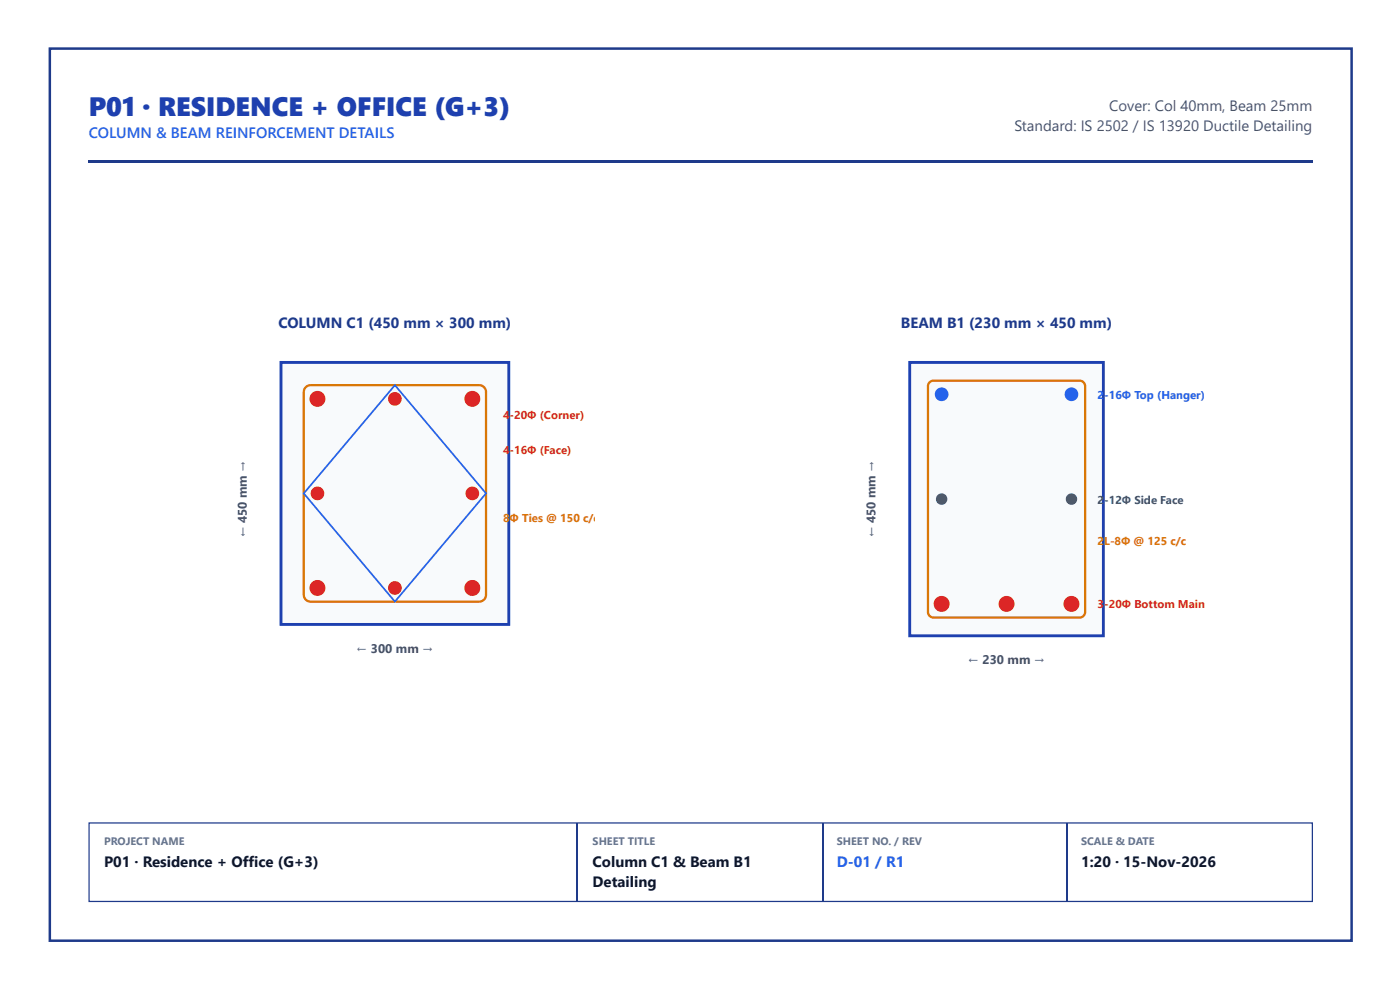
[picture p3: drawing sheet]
<svg xmlns="http://www.w3.org/2000/svg" width="297mm" height="210mm" viewBox="0 0 297 210" stroke-linecap="round" stroke-linejoin="round" font-family="sans-serif">
<defs><g id="words">
<text font-size="5.6" fill="#1e40af" x="18.8" y="24.6">P01 · RESIDENCE + OFFICE (G+3)</text>
<g font-size="3.2" fill="#475569">
<text x="235.6" y="23.5">Cover: Col 40mm, Beam 25mm</text>
<text x="215.5" y="27.8">Standard: IS 2502 / IS 13920 Ductile Detailing</text>
</g>
<g font-size="3.2" fill="#2563eb">
<text x="18.8" y="29.4">COLUMN &amp; BEAM REINFORCEMENT DETAILS</text>
<text x="177.8" y="184.2">D-01 / R1</text>
</g>
<g font-size="3.2" fill="#0f172a">
<text x="22.1" y="184.2">P01 · Residence + Office (G+3)</text>
<text x="125.9" y="184.2">Column C1 &amp; Beam B1</text>
<text x="229.6" y="184.2">1:20 · 15-Nov-2026</text>
<text x="125.9" y="188.4">Detailing</text>
</g>
<g font-size="3.1" fill="#1e3a8a">
<text x="59.1" y="69.7">COLUMN C1 (450 mm × 300 mm)</text>
<text x="191.3" y="69.7">BEAM B1 (230 mm × 450 mm)</text>
</g>
<g font-size="2.7" fill="#475569">
<text x="52.4" y="114.1" transform="rotate(-90 52.4 114.1)">← 450 mm →</text>
<text x="186" y="114.1" transform="rotate(-90 186 114.1)">← 450 mm →</text>
<text x="75.7" y="138.6">← 300 mm →</text>
<text x="205.7" y="141.1">← 230 mm →</text>
</g>
<g font-size="2.4" fill="#dc2626">
<text x="106.9" y="89">4</text>
<text x="108.2" y="89">-20Φ (Corner)</text>
<text x="106.9" y="96.3">4</text>
<text x="108.2" y="96.3">-16Φ (Face)</text>
<text x="233.1" y="129.2">3</text>
<text x="234.5" y="129.2">-20Φ Bottom Main</text>
</g>
<g font-size="2.4" fill="#2563eb">
<text x="233.1" y="84.7">2</text>
<text x="234.5" y="84.7">-16Φ Top (Hanger)</text>
</g>
<g font-size="2.4" fill="#16a34a">
<text x="233.1" y="106.9">2</text>
<text x="234.5" y="106.9">-12Φ Side Face</text>
</g>
<g font-size="2.4" fill="#d97706">
<text x="106.9" y="110.8">8</text>
<text x="108.2" y="110.8">Φ Ties @ 150 c/c</text>
<text x="233.1" y="115.7">2</text>
<text x="234.5" y="115.7">L-8Φ @ 125 c/c</text>
</g>
<g font-size="2.3" fill="#64748b">
<text x="22.1" y="179.4">PROJECT NAME</text>
<text x="125.9" y="179.4">SHEET TITLE</text>
<text x="177.8" y="179.4">SHEET NO. / REV</text>
<text x="229.6" y="179.4">SCALE &amp; DATE</text>
</g>
</g></defs>
<path d="M10.6 10.3h276.5v189.5h-276.5z" fill="none" stroke="#1e3a8a" stroke-width=".53"/>
<path d="M18.8 34.1h260.1v.6h-260.1z" fill="#1e3a8a"/>
<path d="M59.7 77h48.4v55.6h-48.4z" fill="#f8fafc"/>
<path d="M59.7 77h48.4v55.6h-48.4z" fill="none" stroke="#1e40af" stroke-width=".6" stroke-linecap="butt"/>
<path d="M64.9 82.2l.5-.3 .6-.1h35.8a1.45 1.45 0 0 1 1.4 1.4v43.1a1.45 1.45 0 0 1-1.4 1.5h-35.8a1.45 1.45 0 0 1-1.5-1.5v-43.1l.1-.5z" fill="none" stroke="#d97706" stroke-width=".48"/>
<path d="M83.9 81.8l19.3 23-19.3 23-19.4-23z" fill="none" stroke="#2563eb" stroke-width=".36"/>
<g fill="#dc2626">
<circle cx="67.4" cy="84.7" r="1.69"/>
<circle cx="100.3" cy="84.7" r="1.69"/>
<circle cx="67.4" cy="124.9" r="1.69"/>
<circle cx="100.3" cy="124.9" r="1.69"/>
<circle cx="83.9" cy="84.7" r="1.45"/>
<circle cx="83.9" cy="124.9" r="1.45"/>
<circle cx="67.4" cy="104.8" r="1.45"/>
<circle cx="100.3" cy="104.8" r="1.45"/>
</g>
<path d="M193.2 77h41.1v58h-41.1z" fill="#f8fafc"/>
<path d="M193.2 77h41.1v58h-41.1z" fill="none" stroke="#1e40af" stroke-width=".6" stroke-linecap="butt"/>
<path d="M197.4 81.2l.9-.4h31a1.21 1.21 0 0 1 1.2 1.2v47.9a1.21 1.21 0 0 1-1.2 1.2h-31a1.21 1.21 0 0 1-1.2-1.2v-47.9z" fill="none" stroke="#d97706" stroke-width=".48"/>
<g fill="#2563eb">
<circle cx="200" cy="83.7" r="1.45"/>
<circle cx="227.6" cy="83.7" r="1.45"/>
</g>
<g fill="#dc2626">
<circle cx="200" cy="128.2" r="1.69"/>
<circle cx="213.8" cy="128.2" r="1.69"/>
<circle cx="227.6" cy="128.2" r="1.69"/>
</g>
<g fill="#16a34a">
<circle cx="200" cy="106" r="1.21"/>
<circle cx="227.6" cy="106" r="1.21"/>
</g>
<path d="M18.9 174.8h259.8v16.6h-259.8zM122.6 174.9v16.4M174.8 174.9v16.4M226.6 174.9v16.4" fill="none" stroke="#1e3a8a" stroke-width=".26"/>
<use href="#words"/>
</svg>
